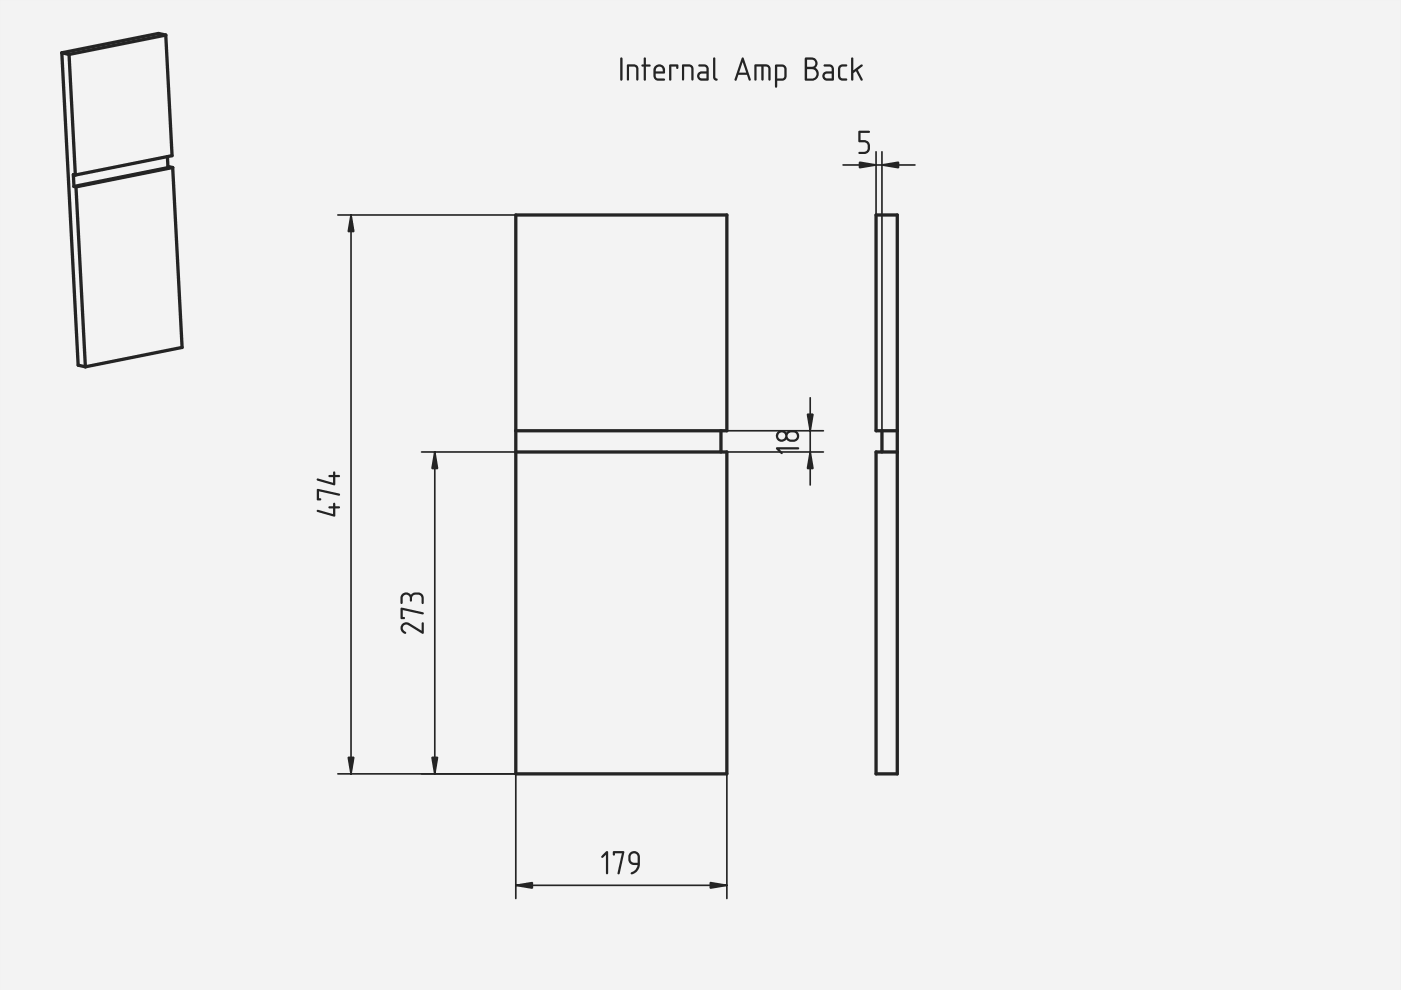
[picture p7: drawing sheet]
<svg xmlns="http://www.w3.org/2000/svg" width="297mm" height="210mm" viewBox="0 0 297 210" stroke-linecap="round" stroke-linejoin="round" font-family="sans-serif">
<path d="M0 0h297v210h-297z" fill-rule="evenodd" fill="#f1f3f5"/>
<path d="M0 0h297v210h-297zM0 0v210h297v-210z" fill="#000"/>
<g fill="#f1f3f5">
<path d="M109.4 45.6h44.7v45.7h-1.2v4.5h1.2v68.3h-44.7z" fill-rule="evenodd"/>
<path d="M109.4 95.8h44.7v68.3h-44.7z" fill-rule="evenodd"/>
<path d="M109.4 45.6h44.7v45.7h-44.7z" fill-rule="evenodd"/>
<path d="M109.4 91.3h43.5v4.5h-43.5z" fill-rule="evenodd"/>
</g>
<path d="M109.4 91.3h44.7v-45.7h-44.7v118.5h44.7v-68.3h-44.7M152.9 91.3v4.5" fill="none" stroke="#212529" stroke-width=".7"/>
<path d="M128.5 180.6l.3-.1 .1 .2v4.4l-.1 .2h-.2a13.1 13.1 0 0 1-.1-4.1l-.7 .7-.3-.1 .1-.3zM130 180.5h2.3l-.9 4.7-.2 .2-.3-.3 1-4.2h-1.5l-.1 .4-.2 .1-.2-.2zM133.5 180.9a1.27 1.27 0 0 1 1.6-.3 1.27 1.27 0 0 1 .6 1.5 2.71 2.71 0 0 1-1.6 3.3l-.3-.1v-.3a1.99 1.99 0 0 0 1.4-1.6 1.47 1.47 0 0 1-1.6-.3 1.47 1.47 0 0 1-.4-1.5zM133.9 181.1a1.08 1.08 0 0 0-.1 1.5 1.08 1.08 0 0 0 1.4 .3v-1.2a.75 .75 0 0 0-.4-.7 .75 .75 0 0 0-.9 .1z" fill="#212529"/>
<path d="M109.4 164.1v26.4M154.1 164.1v26.4M109.4 187.7h44.7" fill="none" stroke="#212529" stroke-width=".35"/>
<g fill="#212529" stroke="#212529" stroke-width=".35">
<path d="M150.6 187.1l3.5 .6-3.5 .6z"/>
<path d="M109.4 187.7l3.5-.6v1.2z"/>
</g>
<path d="M67.2 108.1l3.4 .9v-1.2h-.9v-.4l.9-.1v-.6l.3-.1 .1 .1 .1 .6 .9 .1 .1 .2-.3 .2h-.7v1.5l-.2 .2-3.6-.9zM67.3 103.7l4.6 .9 .2 .3-.3 .2-4.2-.9v1.4l.5 .1v.3a.54 .54 0 0 1-.7 .1 .54 .54 0 0 1-.2-.6zM67.2 101.5h.3l3.1 .9v-1.2l-.9-.1v-.3l.9-.1v-.6l.3-.1h.1l.1 .7h.9l.1 .2-.3 .3h-.7v1.5l-.2 .2-3.6-1z" fill="#212529"/>
<path d="M71.6 45.6h37.8M74.4 45.6v118.5M71.6 164.1h37.8" fill="none" stroke="#212529" stroke-width=".35"/>
<g fill="#212529" stroke="#212529" stroke-width=".35">
<path d="M74.4 45.6l.6 3.5h-1.2z"/>
<path d="M73.8 160.6h1.2l-.6 3.5z"/>
</g>
<path d="M85.2 132.4l.7-.4h.7l2.8 1.7v-1.5l.2-.3 .3 .3-.1 2.1-.3 .1-2.9-1.8a.8 .8 0 0 0-1.2 .3 .8 .8 0 0 0 .7 1.1v.3a1.18 1.18 0 0 1-1.1-.7 1.18 1.18 0 0 1 .2-1.2zM85 128.9l4.6 .9 .3 .2-.3 .3-4.2-1v1.5l.4 .1v.3a.54 .54 0 0 1-.6 .1 .54 .54 0 0 1-.3-.6zM85.3 125.9l.8-.3 .6 .1 .4 .4a1.74 1.74 0 0 1 2.6 .1l.1 1.6-.1 .2-.3-.1a2.02 2.02 0 0 0-.4-1.7 1.1 1.1 0 0 0-1.3 0 1.1 1.1 0 0 0-.4 1.2l-.2 .2-.2-.3a.81 .81 0 0 0-.5-1.2 .81 .81 0 0 0-1 .7l-.1 1.2-.4-.1v-.7a1.29 1.29 0 0 1 .4-1.3z" fill="#212529"/>
<path d="M89.4 95.8h20M92.2 95.8v68.3M89.4 164.1h20" fill="none" stroke="#212529" stroke-width=".35"/>
<g fill="#212529" stroke="#212529" stroke-width=".35">
<path d="M92.2 95.8l.6 3.5h-1.2z"/>
<path d="M91.6 160.6h1.2l-.6 3.5z"/>
</g>
<path d="M164.5 94.9l4.7-.1 .2 .1v.3a13.1 13.1 0 0 1-4.1 .1l.6 .7v.2h-.4l-.9-.9zM167.2 91.9a.75 .75 0 0 0-.2 .8 .75 .75 0 0 0 .7 .5 1.03 1.03 0 0 0 1.1-.3 .77 .77 0 0 0 .1-.8 .77 .77 0 0 0-.7-.4h-.7zM165 92.4a.76 .76 0 0 0 1.5 0 .76 .76 0 0 0-1.5 0zM164.9 91.6l.8-.4 .6 .1 .4 .4a1.49 1.49 0 0 1 1.8-.5 1.49 1.49 0 0 1 .9 1.6 1.58 1.58 0 0 1-2.7 .4 1.24 1.24 0 0 1-1.8 .2 1.24 1.24 0 0 1 0-1.8z" fill="#212529"/>
<path d="M154.1 91.3h20.5M154.1 95.8h20.5M171.8 84.3v18.5" fill="none" stroke="#212529" stroke-width=".35"/>
<g fill="#212529" stroke="#212529" stroke-width=".35">
<path d="M171.2 87.8h1.2l-.6 3.5z"/>
<path d="M171.8 95.8l.6 3.5h-1.2z"/>
</g>
<g fill="#f1f3f5">
<path d="M185.7 45.6h4.5v118.5h-4.5v-68.3h1.3v-4.5h-1.3z" fill-rule="evenodd"/>
<path d="M185.7 95.8h4.5v68.3h-4.5z" fill-rule="evenodd"/>
<path d="M185.7 45.6h4.5v45.7h-4.5z" fill-rule="evenodd"/>
<path d="M187 91.3h3.2v4.5h-3.2z" fill-rule="evenodd"/>
</g>
<path d="M187 91.3v4.5M190.2 91.3h-4.5v-45.7h4.5v118.5h-4.5v-68.3h4.5" fill="none" stroke="#212529" stroke-width=".7"/>
<path d="M182 27.8l.3-.1 2.1 .1-.1 .4h-1.8v1.5a1.54 1.54 0 0 1 2 1 1.54 1.54 0 0 1-1.2 2h-1.1l-.2-.3 .1-.2h1.1a1.03 1.03 0 0 0 .8-1 1.03 1.03 0 0 0-.9-1l-1.1-.2z" fill="#212529"/>
<path d="M178.7 35h15.3M185.7 32.2v59.1M187 32.2v59.1" fill="none" stroke="#212529" stroke-width=".35"/>
<g fill="#212529" stroke="#212529" stroke-width=".35">
<path d="M182.2 34.4l3.5 .6-3.5 .6z"/>
<path d="M187 35l3.5-.6v1.2z"/>
</g>
<g fill="#f1f3f5">
<path d="M13.1 11.2l20.5-4.1 1.5 .3 1.4 25.6-1 .2 .1 2.1 1 .2 2 38.2-20.5 4.1-1.5-.4z" fill-rule="evenodd"/>
<path d="M16.1 39.6l20.5-4.1 2 38.2-20.5 4.1z" fill-rule="evenodd"/>
<path d="M14.6 11.5l20.5-4.1 1.4 25.6-20.5 4.1z" fill-rule="evenodd"/>
<path d="M13.1 11.2l1.5 .3 1.4 25.6-.4-.1 .1 2.5 .4 .1 2 38.2-1.5-.4z" fill-rule="evenodd"/>
<path d="M15.6 37l.4 .1 19.5-3.9 .1 2.3-19.9 4z" fill-rule="evenodd"/>
<path d="M13.1 11.2l20.5-4.1 1.5 .3-20.5 4.1z" fill-rule="evenodd"/>
<path d="M15.7 39.5l19.9-4v-.2l1 .2-20.5 4.1z" fill-rule="evenodd"/>
</g>
<g fill="none" stroke="#212529" stroke-width=".7">
<path d="M13.1 11.2l3.5 66.2 1.5 .4M13.1 11.2l1.5 .3M14.6 11.5l1.4 25.6M35.1 7.4l-1.5-.3-20.5 4.1M35.1 7.4l1.4 25.6-20.5 4.1M35.1 7.4l-20.5 4.1M15.7 39.5l.4 .1M16 37.1l-.4-.1 .1 2.5M16.1 39.6l2 38.2M35.5 33.2l.1 2.3-19.9 4M35.6 35.3l1 .2M36.6 35.5l2 38.2-20.5 4.1"/>
<path d="M36.6 35.5l-20.5 4.1"/>
</g>
<path d="M131.6 12.2h.3l.1 .3v4.3l-.3 .3-.2-.3zM133 13.7a3.5 3.5 0 0 1 2.1 .3l.3 .6-.1 2.4-.2 .1-.2-.2v-2.3l-.1-.3-.4-.2h-1v2.7l-.3 .3-.2-.3zM136.6 12.2h.3v.2v1.3h.9l.2 .2-.3 .2h-.8v2.8l-.2 .2-.2-.3v-2.7h-.5v-.2v-.2h.5zM139.2 14.4l-.2 .7h1.5a.77 .77 0 0 0-.3-.9 .77 .77 0 0 0-1 .2zM139 14a1.23 1.23 0 0 1 1.6 0 1.23 1.23 0 0 1 .2 1.6h-1.8a.85 .85 0 0 0 .3 1h1.4l.3 .3-.3 .2h-1.2a1.26 1.26 0 0 1-1-1.7l.1-.8zM141.9 13.8l1.7-.2a.56 .56 0 0 1 0 1l-.2-.1v-.4h-1.1v2.7l-.1 .3h-.2zM144.6 13.7a3.5 3.5 0 0 1 2.2 .3l.2 .6v2.4l-.2 .1-.2-.2v-2.3l-.2-.3-.3-.2h-1.1v2.7l-.2 .3-.2-.3zM148.4 15.8l-.1 .5 .3 .3h1.2v-1h-1.1zM148.1 13.7h1.5l.4 .3 .2 .4v2.5l-.2 .2h-1.3a.99 .99 0 0 1-.9-1 .99 .99 0 0 1 1-1h1l-.1-.7-.2-.2-1.4-.1zM151.2 12.3l.2-.1 .3 .2v3.9l.1 .3 .2 .1 .2 .2a.56 .56 0 0 1-.8 .1 .56 .56 0 0 1-.2-.7zM157.3 12.2l.4 .2 1.5 4.3-.1 .3-.2 .1-.2-.2-.3-1h-1.8l-.5 1.2-.3-.1zM157.5 13.2l-.8 2.2h1.5zM160 13.7l1.6-.1a1.36 1.36 0 0 1 1.7 .7v2.8l-.4-.1v-1a2.44 2.44 0 0 0-.1-1.7l-.9-.2v2.7l-.2 .3-.3-.3v-2.7h-1v2.7l-.2 .3-.3-.2zM164.8 14.1v2.5h1l.4-.2 .1-1.7a.5 .5 0 0 0-.5-.6zM164.3 13.8l.3-.1a2 2 0 0 1 2.1 .5l.1 .5a2.72 2.72 0 0 1-.5 2.3l-1.5 .1v1.4l-.4 .1zM170.7 12.2h.2a2.21 2.21 0 0 1 2.2 .4l.2 .5v.6l-.4 .7a1.48 1.48 0 0 1 .7 1.6 1.48 1.48 0 0 1-1.3 1.1h-1.5l-.2-.1v-4.5zM171.1 14.7v2h1a1 1 0 0 0 1-1 1 1 0 0 0-1-1zM171.1 12.7v1.5h1a.75 .75 0 0 0 .8-.8 .75 .75 0 0 0-.8-.7zM175 15.8l-.1 .5 .2 .3h1.2v-1h-1.1zM174.7 13.7h1.4l.5 .3 .2 .4v2.5l-.3 .2h-1.2a.99 .99 0 0 1-1-1 .99 .99 0 0 1 1-1h1v-.7l-.3-.2-1.3-.1zM177.9 13.9l.5-.2h1.2l-.1 .4h-.4a.67 .67 0 0 0-1 .6v1.3a.51 .51 0 0 0 .6 .6h.8l.1 .4a1.28 1.28 0 0 1-1.9-.9v-.8a1.56 1.56 0 0 1 .2-1.4zM180.5 12.2h.3l.1 .2v2.5l1.6-1.2h.4l-.1 .4-.9 .7 1 1.9v.4l-.4-.1-1-1.9-.6 .4v1.5h-.4z" fill="#212529"/>
</svg>
